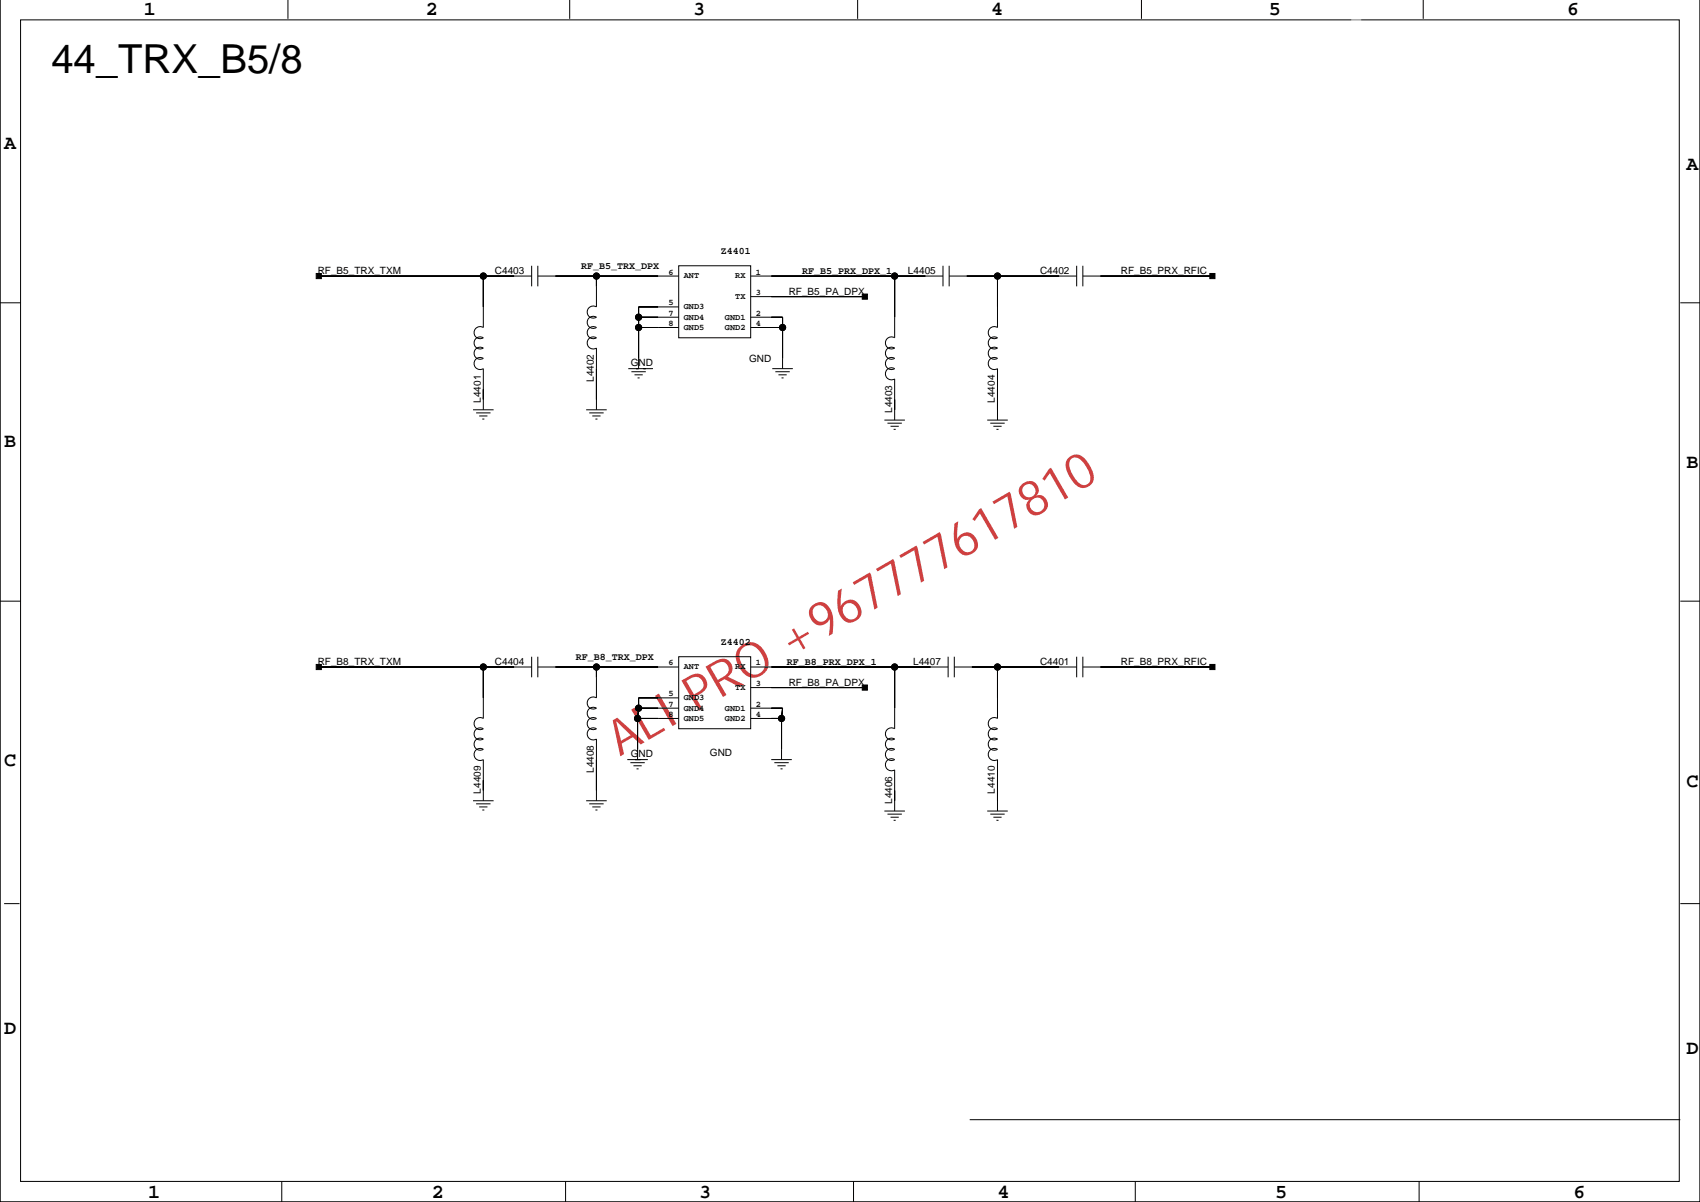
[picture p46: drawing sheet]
<svg xmlns="http://www.w3.org/2000/svg" width="420mm" height="297mm" viewBox="0 0 420 297" stroke-linecap="round" stroke-linejoin="round" font-family="sans-serif">
<defs><g id="words">
<text font-size="12.2" fill="#bf0000" x="153" y="186.8" transform="rotate(-30 153 186.8)">ALI PRO +967777617810</text>
<text font-size="9.9" x="12.7" y="18.1">44_TRX_B5/8</text>
<g font-size="4.9">
<text x="35.6" y="3.8">1</text>
<text x="105.1" y="3.8">2</text>
<text x="171.2" y="3.8">3</text>
<text x="244.8" y="3.8">4</text>
<text x="313.4" y="3.8">5</text>
<text x="387" y="3.8">6</text>
<text x="1" y="36.8">A</text>
<text x="416.5" y="41.9">A</text>
<text x="1" y="110.4">B</text>
<text x="416.5" y="115.5">B</text>
<text x="1" y="189.2">C</text>
<text x="416.5" y="194.2">C</text>
<text x="1" y="255.2">D</text>
<text x="416.5" y="260.3">D</text>
<text x="36.6" y="295.8">1</text>
<text x="106.7" y="295.8">2</text>
<text x="172.7" y="295.8">3</text>
<text x="246.3" y="295.8">4</text>
<text x="314.9" y="295.8">5</text>
<text x="388.5" y="295.8">6</text>
</g>
<g font-size="2.5">
<text x="178" y="62.6">Z4401</text>
<text x="78.5" y="67.7">RF_B5_TRX_TXM</text>
<text x="122.2" y="67.7">C4403</text>
<text x="143.5" y="66.4">RF_B5_TRX_DPX</text>
<text x="198.1" y="67.7">RF_B5_PRX_DPX_1</text>
<text x="224.2" y="67.7">L4405</text>
<text x="256.8" y="67.7">C4402</text>
<text x="276.8" y="67.7">RF_B5_PRX_RFIC</text>
<text x="194.8" y="72.8">RF_B5_PA_DPX</text>
<text x="185" y="89.3">GND</text>
<text x="146.7" y="94.3" transform="rotate(-90 146.7 94.3)">L4402</text>
<text x="155.8" y="90.3">GND</text>
<text x="118.7" y="99.4" transform="rotate(-90 118.7 99.4)">L4401</text>
<text x="220.3" y="101.9" transform="rotate(-90 220.3 101.9)">L4403</text>
<text x="245.7" y="99.4" transform="rotate(-90 245.7 99.4)">L4404</text>
<text x="178" y="159.1">Z4402</text>
<text x="78.5" y="164.2">RF_B8_TRX_TXM</text>
<text x="122.2" y="164.2">C4404</text>
<text x="142.2" y="162.9">RF_B8_TRX_DPX</text>
<text x="194.3" y="164.2">RF_B8_PRX_DPX_1</text>
<text x="225.5" y="164.2">L4407</text>
<text x="256.8" y="164.2">C4401</text>
<text x="276.8" y="164.2">RF_B8_PRX_RFIC</text>
<text x="194.8" y="169.3">RF_B8_PA_DPX</text>
<text x="146.7" y="190.8" transform="rotate(-90 146.7 190.8)">L4408</text>
<text x="155.8" y="186.8">GND</text>
<text x="175.3" y="186.5">GND</text>
<text x="118.7" y="195.9" transform="rotate(-90 118.7 195.9)">L4409</text>
<text x="245.7" y="195.9" transform="rotate(-90 245.7 195.9)">L4410</text>
<text x="220.3" y="198.4" transform="rotate(-90 220.3 198.4)">L4406</text>
</g>
<g font-size="2.1">
<text x="165.1" y="67.8">6</text>
<text x="168.9" y="68.7">ANT</text>
<text x="181.6" y="68.7">RX</text>
<text x="186.6" y="67.8">1</text>
<text x="165.1" y="77.9">7</text>
<text x="165.1" y="75.4">5</text>
<text x="168.9" y="76.4">GND3</text>
<text x="181.6" y="73.8">TX</text>
<text x="186.6" y="72.8">3</text>
<text x="186.6" y="77.9">2</text>
<text x="165.1" y="80.5">8</text>
<text x="168.9" y="78.9">GND4</text>
<text x="168.9" y="81.4">GND5</text>
<text x="179" y="78.9">GND1</text>
<text x="179" y="81.4">GND2</text>
<text x="186.6" y="80.5">4</text>
<text x="165.1" y="164.3">6</text>
<text x="168.9" y="165.2">ANT</text>
<text x="181.6" y="165.2">RX</text>
<text x="186.6" y="164.3">1</text>
<text x="165.1" y="171.9">5</text>
<text x="168.9" y="172.8">GND3</text>
<text x="181.6" y="170.3">TX</text>
<text x="186.6" y="169.3">3</text>
<text x="165.1" y="177">8</text>
<text x="165.1" y="174.4">7</text>
<text x="168.9" y="175.4">GND4</text>
<text x="168.9" y="177.9">GND5</text>
<text x="179" y="175.4">GND1</text>
<text x="179" y="177.9">GND2</text>
<text x="186.6" y="177">4</text>
<text x="186.6" y="174.4">2</text>
</g>
</g></defs>
<g fill="none" stroke="#000" stroke-width=".25">
<path d="M0 -.1v296.8M71.1 0v4.7M140.7 0v4.7M211.8 0v4.7M281.9 0v4.7M351.5 0v4.7M419.8 -.1v296.8h-419.8M5.1 4.9h409.6v286.7h-409.6zM0 74.7h5.1M78.7 68.1h52.6M119.4 68.1v12.7a1.5 1.5 0 0 0-2.3 1.3 1.5 1.5 0 0 0 2.3 1.3M131.3 65.6v5.1"/>
<path d="M132.8 68.1h34.8M132.8 65.6v5.1M147.3 68.1v7.7a1.5 1.5 0 0 0-2.3 1.2 1.5 1.5 0 0 0 2.3 1.3 1.5 1.5 0 0 0-2.3 1.3 1.5 1.5 0 0 0 2.3 1.2 1.5 1.5 0 0 0-2.3 1.3 1.5 1.5 0 0 0 2.3 1.3M157.7 78.3h9.9M167.6 65.6h17.8v17.8h-17.8zM167.6 75.8h-9.9v15.2M185.4 68.1h47.5M185.4 78.3h7.8v12.7M185.4 73.2h28.2M220.9 68.1v15.3a1.5 1.5 0 0 0-2.3 1.2 1.5 1.5 0 0 0 2.3 1.3 1.5 1.5 0 0 0-2.3 1.3 1.5 1.5 0 0 0 2.3 1.3 1.5 1.5 0 0 0-2.3 1.2 1.5 1.5 0 0 0 2.3 1.3 1.5 1.5 0 0 0-2.3 1.3 1.5 1.5 0 0 0 2.3 1.2v10.2M232.9 65.6v5.1M234.4 68.1h31.5"/>
<path d="M234.4 65.6v5.1M246.3 68.1v12.7a1.5 1.5 0 0 0-2.3 1.3 1.5 1.5 0 0 0 2.3 1.3M265.9 65.6v5.1M267.4 65.6v5.1M267.4 68.1h32M414.9 74.7h5M119.4 83.4a1.5 1.5 0 0 0-2.3 1.2 1.5 1.5 0 0 0 2.3 1.3 1.5 1.5 0 0 0-2.3 1.3 1.5 1.5 0 0 0 2.3 1.3 1.5 1.5 0 0 0-2.3 1.2 1.5 1.5 0 0 0 2.3 1.3v10.2M147.3 83.4a1.5 1.5 0 0 0-2.3 1.2 1.5 1.5 0 0 0 2.3 1.3v15.3M155.2 91h6.1M155.9 91.8h3.6M156.7 92.5h2M157.4 93.3h.6"/>
<path d="M157.7 80.8h9.9M185.4 80.8h7.8M190.7 91h5.1M191.5 91.8h3.5M192.2 92.5h2.1M193 93.3h.5M246.3 83.4a1.5 1.5 0 0 0-2.3 1.2 1.5 1.5 0 0 0 2.3 1.3 1.5 1.5 0 0 0-2.3 1.3 1.5 1.5 0 0 0 2.3 1.3 1.5 1.5 0 0 0-2.3 1.2 1.5 1.5 0 0 0 2.3 1.3v12.7M116.8 101.2h5.1M117.6 101.9h3.5M118.3 102.7h2.1M119.1 103.4h.5M144.7 101.2h5.1"/>
<path d="M145.5 101.9h3.6M146.3 102.7h2M147 103.4h.5M218.4 103.7h5.1M219.2 104.5h3.5M219.9 105.2h2M220.7 106h.5M243.8 103.7h5.1M244.5 104.5h3.6M245.3 105.2h2M246.1 106h.5M0 148.4h5.1"/>
<path d="M414.9 148.4h5M78.7 164.6h52.6M119.4 164.6v12.7a1.5 1.5 0 0 0-2.3 1.3 1.5 1.5 0 0 0 2.3 1.3 1.5 1.5 0 0 0-2.3 1.2 1.5 1.5 0 0 0 2.3 1.3 1.5 1.5 0 0 0-2.3 1.3 1.5 1.5 0 0 0 2.3 1.3 1.5 1.5 0 0 0-2.3 1.2 1.5 1.5 0 0 0 2.3 1.3v10.1M131.3 162.1v5.1M132.8 164.6h34.8M132.8 162.1v5.1M147.3 164.6v7.7a1.5 1.5 0 0 0-2.3 1.2 1.5 1.5 0 0 0 2.3 1.3 1.5 1.5 0 0 0-2.3 1.3 1.5 1.5 0 0 0 2.3 1.2 1.5 1.5 0 0 0-2.3 1.3 1.5 1.5 0 0 0 2.3 1.3 1.5 1.5 0 0 0-2.3 1.2 1.5 1.5 0 0 0 2.3 1.3v15.2M157.4 177.3h10.2M157.4 177.3v10.2M157.7 174.8h9.9M157.7 174.8l-.3 2.5M167.6 162.1h17.8v17.8h-17.8z"/>
<path d="M167.6 172.3h-9.9v2.5M185.4 164.6h48.7M185.4 174.8h7.8l-.2 2.5M185.4 169.7h28.2M185.4 177.3h7.6M193 177.3v10.2M220.9 164.6v15.3a1.5 1.5 0 0 0-2.3 1.2 1.5 1.5 0 0 0 2.3 1.3 1.5 1.5 0 0 0-2.3 1.3 1.5 1.5 0 0 0 2.3 1.3 1.5 1.5 0 0 0-2.3 1.2 1.5 1.5 0 0 0 2.3 1.3 1.5 1.5 0 0 0-2.3 1.3 1.5 1.5 0 0 0 2.3 1.2v10.2M234.1 162.1v5.1M235.7 164.6h30.2M235.7 162.1v5.1M246.3 164.6v12.7a1.5 1.5 0 0 0-2.3 1.3 1.5 1.5 0 0 0 2.3 1.3 1.5 1.5 0 0 0-2.3 1.2 1.5 1.5 0 0 0 2.3 1.3 1.5 1.5 0 0 0-2.3 1.3 1.5 1.5 0 0 0 2.3 1.3 1.5 1.5 0 0 0-2.3 1.2 1.5 1.5 0 0 0 2.3 1.3v12.7M265.9 162.1v5.1"/>
<path d="M267.4 164.6h32M267.4 162.1v5.1M116.8 197.6h5.1M117.6 198.4h3.5M118.3 199.2h2.1M119.1 199.9h.5M144.7 197.6h5.1M145.5 198.4h3.6M146.3 199.2h2M147 199.9h.5M154.9 187.5h5.1M155.7 188.3h3.5"/>
<path d="M156.4 189h2.1M157.2 189.8h.5M190.5 187.5h5M191.2 188.3h3.6M192 189h2M192.7 189.8h.5M218.4 200.2h5.1M219.2 200.9h3.5M219.9 201.7h2M220.7 202.5h.5M243.8 200.2h5.1M244.5 200.9h3.6"/>
<path d="M245.3 201.7h2M246.1 202.5h.5M1 223h3.8M414.9 223h5M239.5 276.4h175.4M0 296.7h419.9M69.6 291.6v5.1M139.7 291.6v5.1M210.8 291.6v5.1M280.4 291.6v5.1M350.4 291.6v5.1"/>
<circle cx="119.4" cy="68.1" r=".76"/>
<circle cx="147.3" cy="68.1" r=".76"/>
<circle cx="157.7" cy="78.3" r=".76"/>
<circle cx="220.9" cy="68.1" r=".76"/>
<circle cx="246.3" cy="68.1" r=".76"/>
<circle cx="157.7" cy="80.8" r=".76"/>
<circle cx="193.3" cy="80.8" r=".76"/>
<circle cx="119.4" cy="164.6" r=".76"/>
<circle cx="147.3" cy="164.6" r=".76"/>
<circle cx="157.4" cy="177.3" r=".76"/>
<circle cx="157.7" cy="174.8" r=".76"/>
<circle cx="193" cy="177.3" r=".76"/>
<circle cx="220.9" cy="164.6" r=".76"/>
<circle cx="246.3" cy="164.6" r=".76"/>
</g>
<g fill="#000" stroke="#000" stroke-width=".25">
<path d="M78.1 67.5h1.3v1.3h-1.3z" fill-rule="evenodd"/>
<path d="M119.4 68.1v7.7z" fill-rule="evenodd"/>
<path d="M78.7 68.1h40.7z" fill-rule="evenodd"/>
<path d="M119.4 68.1h7.6z" fill-rule="evenodd"/>
<path d="M137.1 68.1h10.2z" fill-rule="evenodd"/>
<path d="M147.3 68.1v2.6z" fill-rule="evenodd"/>
<path d="M157.7 75.8v2.5z" fill-rule="evenodd"/>
<path d="M157.7 78.3v2.5z" fill-rule="evenodd"/>
<path d="M157.7 78.3h4.8z" fill-rule="evenodd"/>
<path d="M157.7 75.8h4.8z" fill-rule="evenodd"/>
<path d="M147.3 68.1h15.2z" fill-rule="evenodd"/>
<path d="M190.5 78.3h2.7z" fill-rule="evenodd"/>
<path d="M193.2 78.3v2.5z" fill-rule="evenodd"/>
<path d="M212.9 72.6h1.3v1.3h-1.3z" fill-rule="evenodd"/>
<path d="M190.5 73.2h23.1z" fill-rule="evenodd"/>
<path d="M220.9 68.1v10.2z" fill-rule="evenodd"/>
<path d="M190.5 68.1h30.4z" fill-rule="evenodd"/>
<path d="M220.9 68.1h7.6z" fill-rule="evenodd"/>
<path d="M238.7 68.1h7.6z" fill-rule="evenodd"/>
<path d="M246.3 68.1v7.7z" fill-rule="evenodd"/>
<path d="M246.3 68.1h15.3z" fill-rule="evenodd"/>
<path d="M298.8 67.5h1.2v1.3h-1.2z" fill-rule="evenodd"/>
<path d="M271.7 68.1h27.7z" fill-rule="evenodd"/>
<path d="M119.4 96.1v2.5z" fill-rule="evenodd"/>
<path d="M147.3 91v7.6z" fill-rule="evenodd"/>
<path d="M157.7 80.8v7.7z" fill-rule="evenodd"/>
<path d="M157.7 80.8h4.8z" fill-rule="evenodd"/>
<path d="M190.5 80.8h2.7z" fill-rule="evenodd"/>
<path d="M193.2 80.8v7.7z" fill-rule="evenodd"/>
<path d="M220.9 98.6v2.6z" fill-rule="evenodd"/>
<path d="M246.3 96.1v5.1z" fill-rule="evenodd"/>
<path d="M78.1 164h1.3v1.3h-1.3z" fill-rule="evenodd"/>
<path d="M119.4 164.6v7.7z" fill-rule="evenodd"/>
<path d="M78.7 164.6h40.7z" fill-rule="evenodd"/>
<path d="M119.4 164.6h7.6z" fill-rule="evenodd"/>
<path d="M147.3 164.6v2.6z" fill-rule="evenodd"/>
<path d="M137.1 164.6h10.2z" fill-rule="evenodd"/>
<path d="M157.4 177.3v7.7z" fill-rule="evenodd"/>
<path d="M157.7 172.3v2.5z" fill-rule="evenodd"/>
<path d="M157.7 174.8l-.3 2.5z" fill-rule="evenodd"/>
<path d="M157.7 174.8h4.8z" fill-rule="evenodd"/>
<path d="M157.7 172.3h4.8z" fill-rule="evenodd"/>
<path d="M157.4 177.3h5.1z" fill-rule="evenodd"/>
<path d="M147.3 164.6h15.2z" fill-rule="evenodd"/>
<path d="M193 177.3v7.7z" fill-rule="evenodd"/>
<path d="M190.5 177.3h2.5z" fill-rule="evenodd"/>
<path d="M190.5 174.8h2.7z" fill-rule="evenodd"/>
<path d="M193.2 174.8l-.2 2.5z" fill-rule="evenodd"/>
<path d="M212.9 169.1h1.3v1.3h-1.3z" fill-rule="evenodd"/>
<path d="M190.5 169.7h23.1z" fill-rule="evenodd"/>
<path d="M220.9 164.6v10.2z" fill-rule="evenodd"/>
<path d="M190.5 164.6h30.4z" fill-rule="evenodd"/>
<path d="M220.9 164.6h8.9z" fill-rule="evenodd"/>
<path d="M240 164.6h6.3z" fill-rule="evenodd"/>
<path d="M246.3 164.6v7.7z" fill-rule="evenodd"/>
<path d="M246.3 164.6h15.3z" fill-rule="evenodd"/>
<path d="M298.8 164h1.2v1.3h-1.2z" fill-rule="evenodd"/>
<path d="M271.7 164.6h27.7z" fill-rule="evenodd"/>
<path d="M119.4 192.6v2.5z" fill-rule="evenodd"/>
<path d="M147.3 187.5v7.6z" fill-rule="evenodd"/>
<path d="M220.9 195.1v2.5z" fill-rule="evenodd"/>
<path d="M246.3 192.6v5z" fill-rule="evenodd"/>
<circle cx="119.4" cy="68.1" r=".76"/>
<circle cx="147.3" cy="68.1" r=".76"/>
<circle cx="157.7" cy="78.3" r=".76"/>
<circle cx="220.9" cy="68.1" r=".76"/>
<circle cx="246.3" cy="68.1" r=".76"/>
<circle cx="157.7" cy="80.8" r=".76"/>
<circle cx="193.3" cy="80.8" r=".76"/>
<circle cx="119.4" cy="164.6" r=".76"/>
<circle cx="147.3" cy="164.6" r=".76"/>
<circle cx="157.4" cy="177.3" r=".76"/>
<circle cx="157.7" cy="174.8" r=".76"/>
<circle cx="193" cy="177.3" r=".76"/>
<circle cx="220.9" cy="164.6" r=".76"/>
<circle cx="246.3" cy="164.6" r=".76"/>
</g>
<path d="M333.7 3.5h2.4v30.2h-2.4z" fill="#fff"/>
<use href="#words"/>
</svg>
